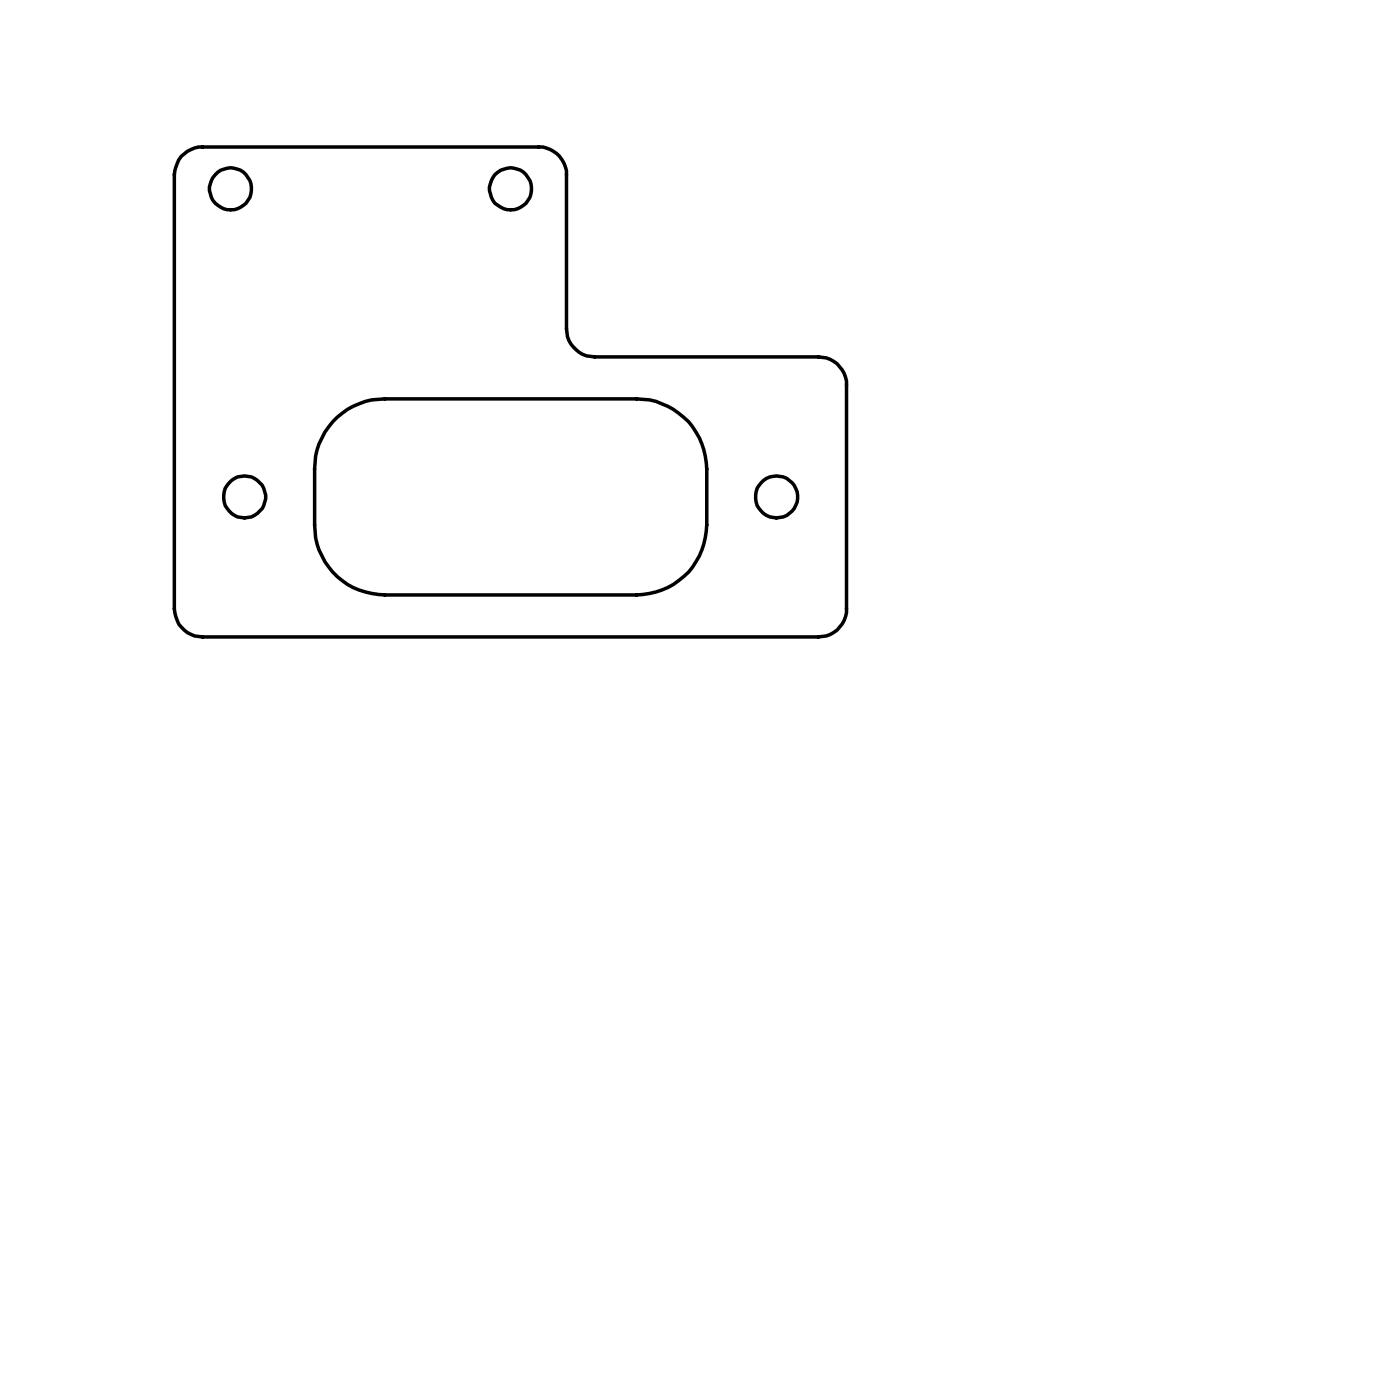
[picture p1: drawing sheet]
<svg xmlns="http://www.w3.org/2000/svg" width="100mm" height="100mm" viewBox="0 0 100 100" stroke-linecap="round" stroke-linejoin="round" font-family="sans-serif">
<g fill="none" stroke="#000" stroke-width=".25">
<path d="M12.9 11.2l.5-.4 .8-.3h24.3a1.98 1.98 0 0 1 2 2v11a2.03 2.03 0 0 0 2 2h16a1.98 1.98 0 0 1 2 2v16a2.03 2.03 0 0 1-2 2h-44a2.03 2.03 0 0 1-2-2v-31l.2-.8zM23.8 30.1a5 5 0 0 1 3.7-1.6h18a5 5 0 0 1 5 5v4a5 5 0 0 1-5 5h-18a5 5 0 0 1-5-5v-4a4.9 4.9 0 0 1 1.3-3.4z"/>
<circle cx="16.5" cy="13.5" r="1.5"/>
<circle cx="36.5" cy="13.5" r="1.5"/>
<circle cx="17.5" cy="35.5" r="1.5"/>
<circle cx="55.5" cy="35.5" r="1.5"/>
</g>
</svg>
